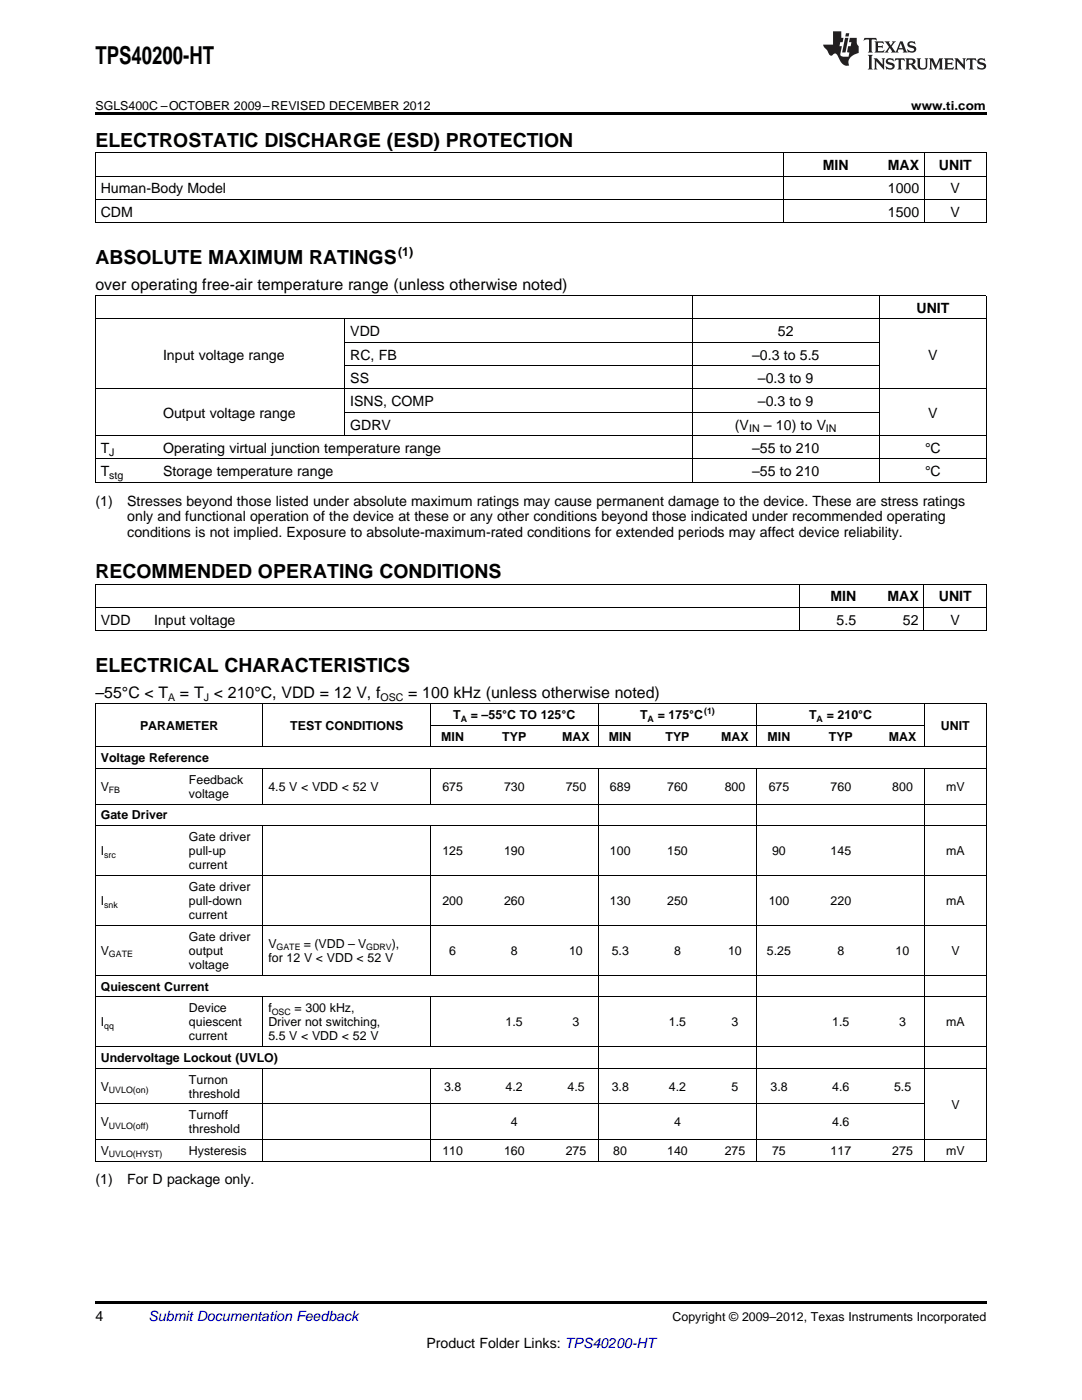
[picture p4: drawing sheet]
<svg xmlns="http://www.w3.org/2000/svg" width="216mm" height="279mm" viewBox="0 0 216 279" stroke-linecap="round" stroke-linejoin="round" font-family="sans-serif">
<defs><g id="words">
<text font-size="4.9" x="19" y="12.8">TPS40200-HT</text>
<g font-size="3.9">
<text x="19" y="29.3">ELECTROSTATIC DISCHARGE (ESD) PROTECTION</text>
<text x="19" y="52.6">ABSOLUTE MAXIMUM RATINGS</text>
<text x="19" y="115.4">RECOMMENDED OPERATING CONDITIONS</text>
<text x="19" y="134.1">ELECTRICAL CHARACTERISTICS</text>
</g>
<g font-size="3.2">
<text x="19" y="57.8">over operating free-air temperature range (unless otherwise noted)</text>
<text x="19" y="139.2">–55°C &lt; T</text>
<text x="35.9" y="139.2">= T &lt; 210°C, VDD = 12 V, f</text>
<text x="81.5" y="139.2">= 100 kHz (unless otherwise noted)</text>
</g>
<g font-size="2.8">
<text x="164.2" y="33.9">MIN</text>
<text x="177.2" y="33.9">MAX</text>
<text x="187.4" y="33.9">UNIT</text>
<text x="20.1" y="38.6">Human-Body Model</text>
<text x="177.2" y="38.6">1000</text>
<text x="189.7" y="38.6">V</text>
<text x="20.1" y="43.3">CDM</text>
<text x="177.2" y="43.3">1500</text>
<text x="189.7" y="43.3">V</text>
<text x="182.9" y="62.4">UNIT</text>
<text x="32.5" y="71.8">Input voltage range</text>
<text x="69.9" y="67.1">VDD</text>
<text x="69.9" y="71.8">RC, FB</text>
<text x="150.1" y="71.8">–0.3 to 5.5</text>
<text x="155.2" y="67.1">52</text>
<text x="185.2" y="71.8">V</text>
<text x="69.9" y="76.4">SS</text>
<text x="151.2" y="76.4">–0.3 to 9</text>
<text x="32.5" y="83.4">Output voltage range</text>
<text x="69.9" y="81.1">ISNS, COMP</text>
<text x="151.2" y="81.1">–0.3 to 9</text>
<text x="185.2" y="83.4">V</text>
<text x="69.9" y="85.7">GDRV</text>
<text x="146.6" y="85.7">(V</text>
<text x="152.4" y="85.7">– 10) to V</text>
<text x="20.1" y="90.4">T</text>
<text x="20.1" y="95">T</text>
<text x="32.5" y="90.4">Operating virtual junction temperature range</text>
<text x="32.5" y="95">Storage temperature range</text>
<text x="150.1" y="90.4">–55 to 210</text>
<text x="150.1" y="95">–55 to 210</text>
<text x="184.6" y="90.4">°C</text>
<text x="184.6" y="95">°C</text>
<text x="19" y="100.9">(1)</text>
<text x="25.4" y="100.9">Stresses beyond those listed under absolute maximum ratings may cause permanent damage to the device. These are stress ratings</text>
<text x="25.4" y="104.1">only and functional operation of the device at these or any other conditions beyond those indicated under recommended operating</text>
<text x="25.4" y="107.2">conditions is not implied. Exposure to absolute-maximum-rated conditions for extended periods may affect device reliability.</text>
<text x="20.1" y="124.7">VDD</text>
<text x="30.8" y="124.7">Input voltage</text>
<text x="165.7" y="120">MIN</text>
<text x="166.9" y="124.7">5.5</text>
<text x="177.1" y="120">MAX</text>
<text x="180.2" y="124.7">52</text>
<text x="187.3" y="120">UNIT</text>
<text x="189.7" y="124.7">V</text>
<text x="19" y="236.4">(1)</text>
<text x="25.4" y="236.4">For D package only.</text>
<text x="19" y="263.6">4</text>
<text x="85.1" y="269">Product Folder Links: TPS40200-HT</text>
</g>
<text font-size="2.8" fill="#0000c8" x="29.6" y="263.6">Submit Documentation Feedback</text>
<g font-size="2.5">
<text x="19" y="21.9">SGLS400C –OCTOBER 2009–REVISED DECEMBER 2012</text>
<text x="181.8" y="21.9">www.ti.com</text>
<text x="79.4" y="51.1">(1)</text>
<text x="90.5" y="143.5">T</text>
<text x="93.9" y="143.5">= –55°C TO 125°C</text>
<text x="127.7" y="143.5">T</text>
<text x="131.2" y="143.5">= 175°C</text>
<text x="161.5" y="143.5">T</text>
<text x="165" y="143.5">= 210°C</text>
<text x="27.9" y="145.7">PARAMETER</text>
<text x="57.9" y="145.7">TEST CONDITIONS</text>
<text x="88.1" y="147.8">MIN</text>
<text x="100.2" y="147.8">TYP</text>
<text x="112.2" y="147.8">MAX</text>
<text x="121.5" y="147.8">MIN</text>
<text x="132.8" y="147.8">TYP</text>
<text x="143.9" y="147.8">MAX</text>
<text x="153.2" y="147.8">MIN</text>
<text x="165.4" y="147.8">TYP</text>
<text x="177.3" y="147.8">MAX</text>
<text x="187.7" y="145.7">UNIT</text>
<text x="20.1" y="152.1">Voltage Reference</text>
<text x="20.1" y="157.8">V</text>
<text x="37.7" y="156.4">Feedback</text>
<text x="37.7" y="159.2">voltage</text>
<text x="53.6" y="157.8">4.5 V &lt; VDD &lt; 52 V</text>
<text x="88.3" y="157.8">675</text>
<text x="100.6" y="157.8">730</text>
<text x="112.9" y="157.8">750</text>
<text x="121.7" y="157.8">689</text>
<text x="133.1" y="157.8">760</text>
<text x="144.6" y="157.8">800</text>
<text x="153.4" y="157.8">675</text>
<text x="165.7" y="157.8">760</text>
<text x="178" y="157.8">800</text>
<text x="188.8" y="157.8">mV</text>
<text x="20.1" y="163.5">Gate Driver</text>
<text x="37.7" y="167.9">Gate driver</text>
<text x="20.1" y="170.7">I</text>
<text x="37.7" y="170.7">pull-up</text>
<text x="37.7" y="173.5">current</text>
<text x="88.3" y="170.7">125</text>
<text x="100.6" y="170.7">190</text>
<text x="121.7" y="170.7">100</text>
<text x="133.1" y="170.7">150</text>
<text x="154.1" y="170.7">90</text>
<text x="165.7" y="170.7">145</text>
<text x="188.8" y="170.7">mA</text>
<text x="37.7" y="177.8">Gate driver</text>
<text x="20.1" y="180.6">I</text>
<text x="37.7" y="180.6">pull-down</text>
<text x="37.7" y="183.4">current</text>
<text x="88.3" y="180.6">200</text>
<text x="100.6" y="180.6">260</text>
<text x="121.7" y="180.6">130</text>
<text x="133.1" y="180.6">250</text>
<text x="153.4" y="180.6">100</text>
<text x="165.7" y="180.6">220</text>
<text x="188.8" y="180.6">mA</text>
<text x="20.1" y="190.6">V</text>
<text x="37.7" y="187.7">Gate driver</text>
<text x="37.7" y="190.6">output</text>
<text x="53.6" y="189.2">V</text>
<text x="53.6" y="192">for 12 V &lt; VDD &lt; 52 V</text>
<text x="60.6" y="189.2">= (VDD – V</text>
<text x="78.2" y="189.2">),</text>
<text x="89.6" y="190.6">6</text>
<text x="102" y="190.6">8</text>
<text x="113.6" y="190.6">10</text>
<text x="122.1" y="190.6">5.3</text>
<text x="134.5" y="190.6">8</text>
<text x="145.3" y="190.6">10</text>
<text x="153" y="190.6">5.25</text>
<text x="167.1" y="190.6">8</text>
<text x="178.7" y="190.6">10</text>
<text x="189.8" y="190.6">V</text>
<text x="20.1" y="197.7">Quiescent Current</text>
<text x="37.7" y="193.4">voltage</text>
<text x="37.7" y="202">Device</text>
<text x="53.6" y="202">f</text>
<text x="58.8" y="202">= 300 kHz,</text>
<text x="20.1" y="204.8">I</text>
<text x="37.7" y="204.8">quiescent</text>
<text x="37.7" y="207.6">current</text>
<text x="53.6" y="204.8">Driver not switching,</text>
<text x="53.6" y="207.6">5.5 V &lt; VDD &lt; 52 V</text>
<text x="100.9" y="204.8">1.5</text>
<text x="114.3" y="204.8">3</text>
<text x="133.5" y="204.8">1.5</text>
<text x="146" y="204.8">3</text>
<text x="166.1" y="204.8">1.5</text>
<text x="179.4" y="204.8">3</text>
<text x="188.8" y="204.8">mA</text>
<text x="20.1" y="211.9">Undervoltage Lockout (UVLO)</text>
<text x="20.1" y="217.7">V</text>
<text x="37.7" y="216.3">Turnon</text>
<text x="37.7" y="219.1">threshold</text>
<text x="88.6" y="217.7">3.8</text>
<text x="100.9" y="217.7">4.2</text>
<text x="113.2" y="217.7">4.5</text>
<text x="122.1" y="217.7">3.8</text>
<text x="133.5" y="217.7">4.2</text>
<text x="146" y="217.7">5</text>
<text x="153.7" y="217.7">3.8</text>
<text x="166.1" y="217.7">4.6</text>
<text x="178.4" y="217.7">5.5</text>
<text x="189.8" y="221.2">V</text>
<text x="20.1" y="224.8">V</text>
<text x="37.7" y="223.4">Turnoff</text>
<text x="37.7" y="226.2">threshold</text>
<text x="102" y="224.8">4</text>
<text x="134.5" y="224.8">4</text>
<text x="166.1" y="224.8">4.6</text>
<text x="20.1" y="230.5">V</text>
<text x="37.7" y="230.5">Hysteresis</text>
<text x="88.3" y="230.5">110</text>
<text x="100.6" y="230.5">160</text>
<text x="112.9" y="230.5">275</text>
<text x="122.4" y="230.5">80</text>
<text x="133.1" y="230.5">140</text>
<text x="144.6" y="230.5">275</text>
<text x="154.1" y="230.5">75</text>
<text x="165.7" y="230.5">117</text>
<text x="178" y="230.5">275</text>
<text x="188.8" y="230.5">mV</text>
<text x="134.2" y="263.6">Copyright © 2009–2012, Texas Instruments Incorporated</text>
</g>
<g font-size="2.1">
<text x="149.5" y="86.3">IN</text>
<text x="164.8" y="86.3">IN</text>
<text x="21.8" y="90.9">J</text>
<text x="21.8" y="95.6">stg</text>
<text x="33.5" y="139.8">A</text>
<text x="40.6" y="139.8">J</text>
<text x="75.9" y="139.8">OSC</text>
</g>
<g font-size="1.8">
<text x="140.5" y="142.5">(1)</text>
<text x="91.9" y="144">A</text>
<text x="129.2" y="144">A</text>
<text x="162.9" y="144">A</text>
<text x="21.7" y="158.3">FB</text>
<text x="20.8" y="171.2">src</text>
<text x="20.8" y="181.1">snk</text>
<text x="21.7" y="191.1">GATE</text>
<text x="55.2" y="189.7">GATE</text>
<text x="73.1" y="189.7">GDRV</text>
<text x="54.2" y="202.5">OSC</text>
<text x="20.8" y="205.3">qq</text>
<text x="21.7" y="218.2">UVLO(on)</text>
<text x="21.7" y="225.3">UVLO(off)</text>
<text x="21.7" y="231">UVLO(HYST)</text>
</g>
</g></defs>
<path d="M19 22.5h177.8v.5h-177.8zM19 259.7h177.8v.5h-177.8z" fill="#000"/>
<g fill="none" stroke="#000" stroke-width=".2">
<path d="M19 39.8h177.8M19 35.2h177.8M19 30.5h177.8M19.1 30.6v13.9M156.3 30.6v13.9M184.4 30.6v13.9M196.8 30.6v13.9M19 59h177.8M19 44.5h177.8M19.1 59.1v37.2M138.1 59.1v37.2M175.5 59.1v37.2"/>
<path d="M196.8 59.1v37.2M19 77.6h177.8M19 63.7h177.8M68.8 63.7v23.3M68.8 73h106.7M68.8 68.3h106.7M19 96.3h177.8M19 91.6h177.8M19 86.9h177.8M68.8 82.3h106.7M19 116.6h177.8M19.1 116.6v9.3"/>
<path d="M159.4 116.6v9.3M184.3 116.6v9.3M196.8 116.6v9.3M19 125.9h177.8M19 121.2h177.8M19 153.3h177.8M19 149h177.8M19 140.4h177.8M19.1 140.5v91.3M52.4 140.5v8.6M52.4 153.4v7.1M85.9 140.5v8.6"/>
<path d="M85.9 153.4v7.1M85.9 144.7h98.6M119.3 140.5v8.6M119.3 153.4v78.4M151 140.5v8.6M151 153.4v78.4M184.4 140.5v8.6M184.4 153.4v78.4M196.8 140.5v91.3M19 174.7h177.8M19 164.8h177.8M19 160.5h177.8"/>
<path d="M52.4 164.8v29.9M85.9 164.8v29.9M19 198.9h177.8M19 194.6h177.8M19 184.7h177.8M52.4 199v9.9M85.9 199v9.9M19 213.2h177.8M19 208.9h177.8M52.4 213.2v18.6M85.9 213.2v18.6M19 231.7h177.8"/>
<path d="M19 227.4h177.8M19 220.3h165.5"/>
</g>
<g fill="#231f20">
<path d="M172.5 7.6l-.1 .5 .4-.2h.6v.1v2.1l-.2 .4h.9l-.2-.4v-2.1l.1-.1h.5l.5 .2-.2-.5zM174.5 8.3l.2 .3v1.5l-.2 .4h1.8l.2-.6a1.04 1.04 0 0 1-1.3 .2v-.7h.6l.3 .2v-.6l-.3 .2h-.6v-.6l.8-.1 .4 .3-.2-.5zM176.5 8.3l.9 1.1-.9 1.1h.8l-.2-.2 .4-.7 .5 .7-.2 .2h1.5l-.2-.2 .2-.4h.9l.1 .4-.2 .2h1l-.3-.3-.7-1.9h-.5l-.9 2-.8-1 .9-1h-.8l.1 .3-.4 .5-.3-.6 .1-.2zM179.7 8.6l.4 1h-.7zM181.3 8.4a.63 .63 0 0 0-.2 .7 .63 .63 0 0 0 .6 .4l.6 .2 .1 .2a.75 .75 0 0 1-.7 .4 .75 .75 0 0 1-.6-.5l.1 .7 .1-.1a1.11 1.11 0 0 0 1.5-.6 1.13 1.13 0 0 0-1.2-.8l-.1-.4a1.04 1.04 0 0 1 1.2 .2l-.2-.5-.2 .1-.4-.2zM173.2 10.9l.2 .4v2.2l-.2 .4h1l-.3-.4v-2.2l.3-.4zM174.3 11.6l.3 .4v1.5l-.3 .4h.8l-.2-.4v-1.3l1.5 1.7v-1.9l.2-.4h-.7l.2 .4v.9l-1.1-1.3zM177 11.8a.62 .62 0 0 0-.2 .7 .62 .62 0 0 0 .6 .4l.6 .1 .1 .3a.76 .76 0 0 1-.7 .3 .76 .76 0 0 1-.7-.4l.2 .7 .1-.1a1.11 1.11 0 0 0 1.5-.6 1.13 1.13 0 0 0-1.2-.8l-.1-.4a1.04 1.04 0 0 1 1.2 .2l-.2-.6-.2 .1-.5-.1zM178.7 11.6l-.2 .6a.61 .61 0 0 1 .8-.3v1.6l-.2 .4h.9l-.2-.4v-1.6a.63 .63 0 0 1 .7 .3l-.1-.6zM180.6 11.6l.3 .4v1.5l-.3 .4h1l-.2-.2-.1-.8 .6 .2a.76 .76 0 0 0 1.2 .7l-1-1a.58 .58 0 0 0 .6-.5 .58 .58 0 0 0-.5-.6zM181.4 11.9h.1a.45 .45 0 0 1 .5 .1 .45 .45 0 0 1 .1 .5l-.8 .2zM182.9 11.6l.2 .2a2.17 2.17 0 0 0 .3 1.9 .99 .99 0 0 0 1.6-.6v-1.1l.2-.4h-.7l.2 .2a1.92 1.92 0 0 1-.2 1.8 .6 .6 0 0 1-.9-.5v-1.1l.2-.4zM185.4 11.6l.2 .4v1.5l-.2 .4h.7l-.2-.4v-1.4l.8 1.8 .8-1.8v1.4l-.2 .4h.9l-.2-.4v-1.5l.2-.4h-.8l-.6 1.5-.6-1.5zM188.4 11.6l.2 .4v1.5l-.2 .4h1.8l.1-.6a1.04 1.04 0 0 1-1.2 .1v-.6h.5l.4 .2v-.6l-.4 .2h-.5v-.7h.8l.3 .3-.1-.6zM190.5 11.6l.2 .4v1.5l-.2 .4h.7l-.2-.4v-1.3l1.5 1.7v-1.9l.2-.4h-.7l.2 .4v.9l-1.1-1.3zM192.9 11.6l-.1 .6a.61 .61 0 0 1 .7-.3l.1 1.6-.3 .4h1l-.3-.4 .1-1.6a.63 .63 0 0 1 .7 .3l-.1-.6zM195.2 11.8a.62 .62 0 0 0-.2 .7 .62 .62 0 0 0 .6 .4l.6 .1 .1 .3a.76 .76 0 0 1-.7 .3 .76 .76 0 0 1-.6-.4l.1 .7 .1-.1a1.11 1.11 0 0 0 1.6-.6 1.13 1.13 0 0 0-1.3-.8l-.1-.4a1.04 1.04 0 0 1 1.2 .2l-.1-.6-.2 .1-.5-.1z"/>
<path d="M166.2 6.3v2.6h-1.9v.4l.8 .9a.91 .91 0 0 0 1 .8 .56 .56 0 0 1 .5-.3 .56 .56 0 0 1 .5 .3l.4 .8a1.53 1.53 0 0 0 1.9 1.2 1.54 1.54 0 0 1 1-2.1l.9-.3v-1.4a1.52 1.52 0 0 1-.4-1.6h-1.3l-.2 .8h.5l-.2 .8h-.5l-.1 1v.2l.4 .1-.2 .8a1.93 1.93 0 0 1-1.6-.3l.3-1.8h-.5l.2-.8h.4l.2-.8h-.4v-1.3zM168.6 7.6l-.6 2.9h.7l.6-2.9zM168.8 6.6l-.1 .7h.6l.2-.7z"/>
</g>
<use href="#words"/>
</svg>
